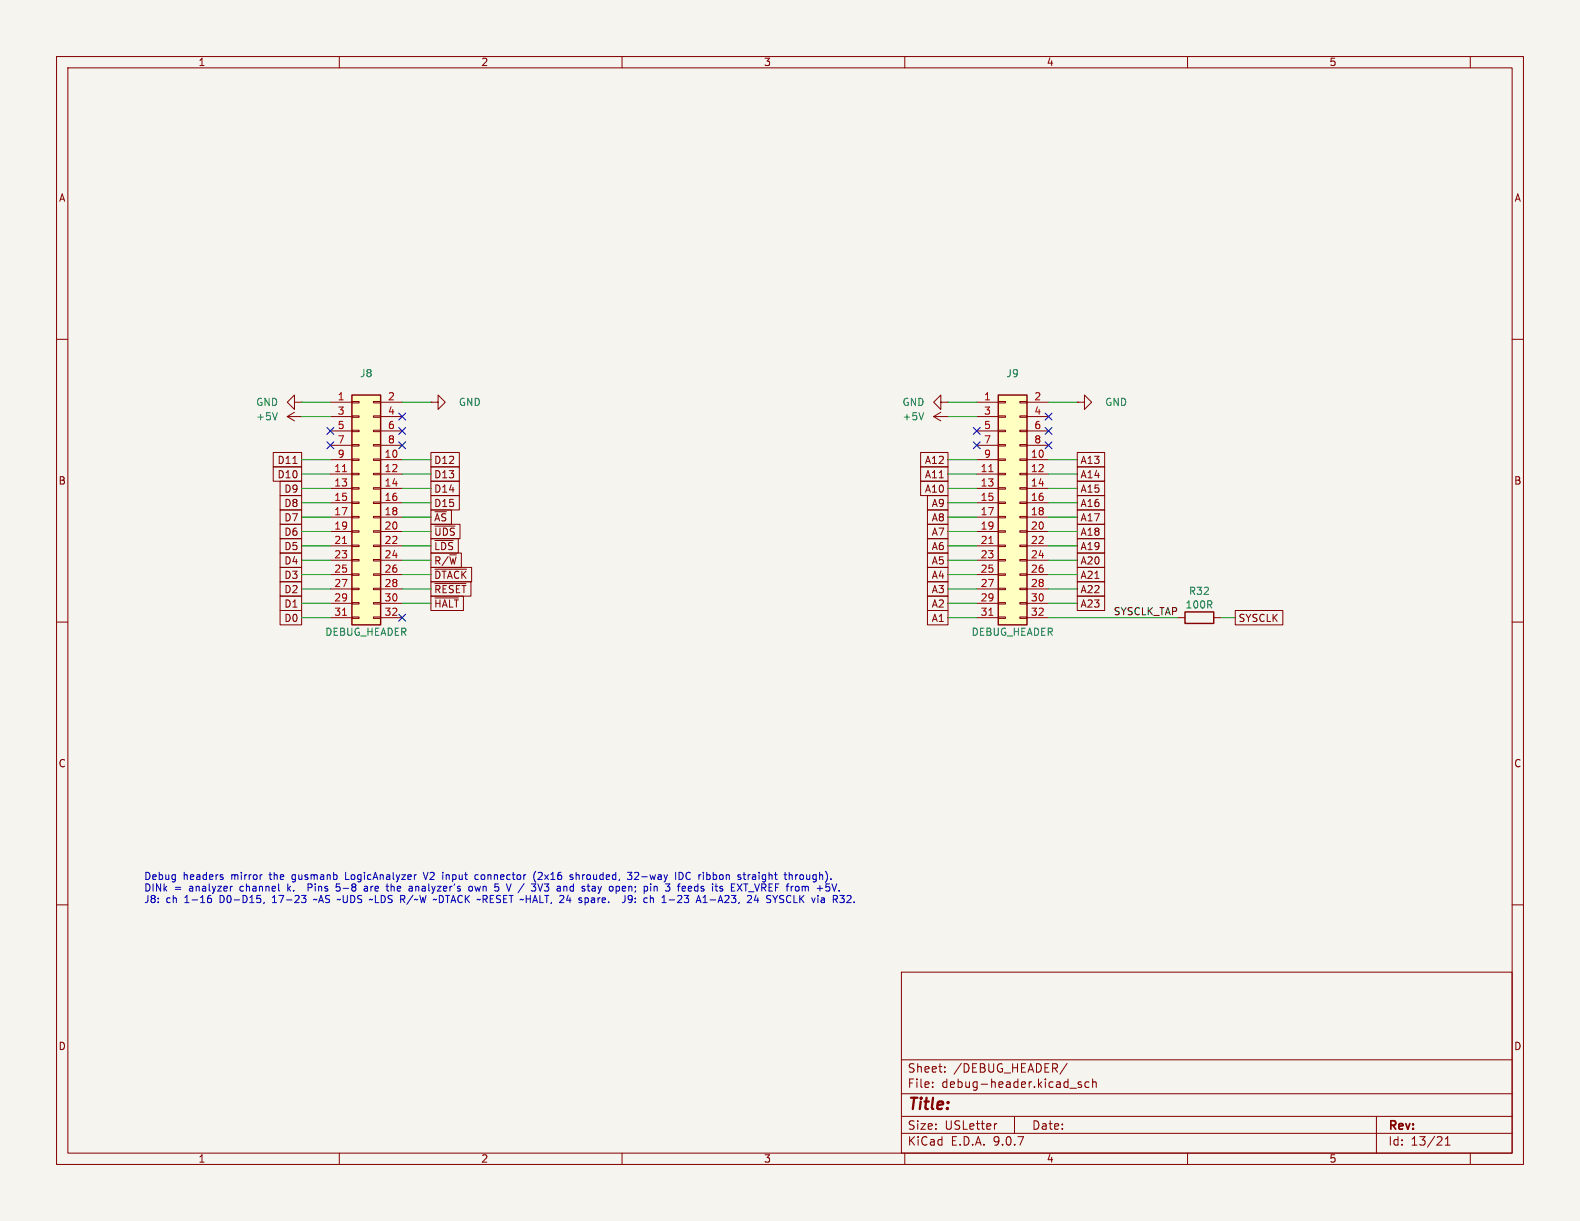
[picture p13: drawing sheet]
(kicad_sch
 (version 20250114)
 (generator "eeschema")
 (generator_version "9.0")
 (paper "USLetter")
 (lib_symbols
  (symbol "Connector_Generic:Conn_02x16_Odd_Even"
   (pin_names
    (offset 1.016) (hide yes)) (exclude_from_sim no) (in_bom yes) (on_board yes)
   (property "Reference" "J" (at 1.27 20.32 0) (effects (font (size 1.27 1.27))))
   (property "Value" "Conn_02x16_Odd_Even" (at 1.27 -22.86 0) (effects (font (size 1.27 1.27))))
   (property "Footprint" "" (at 0 0 0) (effects (font (size 1.27 1.27)) (hide yes)))
   (property "Datasheet" "~" (at 0 0 0) (effects (font (size 1.27 1.27)) (hide yes)))
   (property "Description" "Generic connector, double row, 02x16, odd/even pin numbering scheme (row 1 odd numbers, row 2 even numbers), script generated (kicad-library-utils/schlib/autogen/connector/)" (at 0 0 0) (effects (font (size 1.27 1.27)) (hide yes)))
   (symbol "Conn_02x16_Odd_Even_1_1"
    (rectangle (start -1.27 19.05) (end 3.81 -21.59) (stroke (width 0.254) (type default)) (fill (type background)))
    (rectangle (start -1.27 17.907) (end 0 17.653) (stroke (width 0.1524) (type default)) (fill (type none)))
    (rectangle (start -1.27 15.367) (end 0 15.113) (stroke (width 0.1524) (type default)) (fill (type none)))
    (rectangle (start -1.27 12.827) (end 0 12.573) (stroke (width 0.1524) (type default)) (fill (type none)))
    (rectangle (start -1.27 10.287) (end 0 10.033) (stroke (width 0.1524) (type default)) (fill (type none)))
    (rectangle (start -1.27 7.747) (end 0 7.493) (stroke (width 0.1524) (type default)) (fill (type none)))
    (rectangle (start -1.27 5.207) (end 0 4.953) (stroke (width 0.1524) (type default)) (fill (type none)))
    (rectangle (start -1.27 2.667) (end 0 2.413) (stroke (width 0.1524) (type default)) (fill (type none)))
    (rectangle (start -1.27 0.127) (end 0 -0.127) (stroke (width 0.1524) (type default)) (fill (type none)))
    (rectangle (start -1.27 -2.413) (end 0 -2.667) (stroke (width 0.1524) (type default)) (fill (type none)))
    (rectangle (start -1.27 -4.953) (end 0 -5.207) (stroke (width 0.1524) (type default)) (fill (type none)))
    (rectangle (start -1.27 -7.493) (end 0 -7.747) (stroke (width 0.1524) (type default)) (fill (type none)))
    (rectangle (start -1.27 -10.033) (end 0 -10.287) (stroke (width 0.1524) (type default)) (fill (type none)))
    (rectangle (start -1.27 -12.573) (end 0 -12.827) (stroke (width 0.1524) (type default)) (fill (type none)))
    (rectangle (start -1.27 -15.113) (end 0 -15.367) (stroke (width 0.1524) (type default)) (fill (type none)))
    (rectangle (start -1.27 -17.653) (end 0 -17.907) (stroke (width 0.1524) (type default)) (fill (type none)))
    (rectangle (start -1.27 -20.193) (end 0 -20.447) (stroke (width 0.1524) (type default)) (fill (type none)))
    (rectangle (start 3.81 17.907) (end 2.54 17.653) (stroke (width 0.1524) (type default)) (fill (type none)))
    (rectangle (start 3.81 15.367) (end 2.54 15.113) (stroke (width 0.1524) (type default)) (fill (type none)))
    (rectangle (start 3.81 12.827) (end 2.54 12.573) (stroke (width 0.1524) (type default)) (fill (type none)))
    (rectangle (start 3.81 10.287) (end 2.54 10.033) (stroke (width 0.1524) (type default)) (fill (type none)))
    (rectangle (start 3.81 7.747) (end 2.54 7.493) (stroke (width 0.1524) (type default)) (fill (type none)))
    (rectangle (start 3.81 5.207) (end 2.54 4.953) (stroke (width 0.1524) (type default)) (fill (type none)))
    (rectangle (start 3.81 2.667) (end 2.54 2.413) (stroke (width 0.1524) (type default)) (fill (type none)))
    (rectangle (start 3.81 0.127) (end 2.54 -0.127) (stroke (width 0.1524) (type default)) (fill (type none)))
    (rectangle (start 3.81 -2.413) (end 2.54 -2.667) (stroke (width 0.1524) (type default)) (fill (type none)))
    (rectangle (start 3.81 -4.953) (end 2.54 -5.207) (stroke (width 0.1524) (type default)) (fill (type none)))
    (rectangle (start 3.81 -7.493) (end 2.54 -7.747) (stroke (width 0.1524) (type default)) (fill (type none)))
    (rectangle (start 3.81 -10.033) (end 2.54 -10.287) (stroke (width 0.1524) (type default)) (fill (type none)))
    (rectangle (start 3.81 -12.573) (end 2.54 -12.827) (stroke (width 0.1524) (type default)) (fill (type none)))
    (rectangle (start 3.81 -15.113) (end 2.54 -15.367) (stroke (width 0.1524) (type default)) (fill (type none)))
    (rectangle (start 3.81 -17.653) (end 2.54 -17.907) (stroke (width 0.1524) (type default)) (fill (type none)))
    (rectangle (start 3.81 -20.193) (end 2.54 -20.447) (stroke (width 0.1524) (type default)) (fill (type none)))
    (pin passive line (at -5.08 17.78 0) (length 3.81) (name "Pin_1" (effects (font (size 1.27 1.27)))) (number "1" (effects (font (size 1.27 1.27)))))
    (pin passive line (at -5.08 15.24 0) (length 3.81) (name "Pin_3" (effects (font (size 1.27 1.27)))) (number "3" (effects (font (size 1.27 1.27)))))
    (pin passive line (at -5.08 12.7 0) (length 3.81) (name "Pin_5" (effects (font (size 1.27 1.27)))) (number "5" (effects (font (size 1.27 1.27)))))
    (pin passive line (at -5.08 10.16 0) (length 3.81) (name "Pin_7" (effects (font (size 1.27 1.27)))) (number "7" (effects (font (size 1.27 1.27)))))
    (pin passive line (at -5.08 7.62 0) (length 3.81) (name "Pin_9" (effects (font (size 1.27 1.27)))) (number "9" (effects (font (size 1.27 1.27)))))
    (pin passive line (at -5.08 5.08 0) (length 3.81) (name "Pin_11" (effects (font (size 1.27 1.27)))) (number "11" (effects (font (size 1.27 1.27)))))
    (pin passive line (at -5.08 2.54 0) (length 3.81) (name "Pin_13" (effects (font (size 1.27 1.27)))) (number "13" (effects (font (size 1.27 1.27)))))
    (pin passive line (at -5.08 0 0) (length 3.81) (name "Pin_15" (effects (font (size 1.27 1.27)))) (number "15" (effects (font (size 1.27 1.27)))))
    (pin passive line (at -5.08 -2.54 0) (length 3.81) (name "Pin_17" (effects (font (size 1.27 1.27)))) (number "17" (effects (font (size 1.27 1.27)))))
    (pin passive line (at -5.08 -5.08 0) (length 3.81) (name "Pin_19" (effects (font (size 1.27 1.27)))) (number "19" (effects (font (size 1.27 1.27)))))
    (pin passive line (at -5.08 -7.62 0) (length 3.81) (name "Pin_21" (effects (font (size 1.27 1.27)))) (number "21" (effects (font (size 1.27 1.27)))))
    (pin passive line (at -5.08 -10.16 0) (length 3.81) (name "Pin_23" (effects (font (size 1.27 1.27)))) (number "23" (effects (font (size 1.27 1.27)))))
    (pin passive line (at -5.08 -12.7 0) (length 3.81) (name "Pin_25" (effects (font (size 1.27 1.27)))) (number "25" (effects (font (size 1.27 1.27)))))
    (pin passive line (at -5.08 -15.24 0) (length 3.81) (name "Pin_27" (effects (font (size 1.27 1.27)))) (number "27" (effects (font (size 1.27 1.27)))))
    (pin passive line (at -5.08 -17.78 0) (length 3.81) (name "Pin_29" (effects (font (size 1.27 1.27)))) (number "29" (effects (font (size 1.27 1.27)))))
    (pin passive line (at -5.08 -20.32 0) (length 3.81) (name "Pin_31" (effects (font (size 1.27 1.27)))) (number "31" (effects (font (size 1.27 1.27)))))
    (pin passive line (at 7.62 17.78 180) (length 3.81) (name "Pin_2" (effects (font (size 1.27 1.27)))) (number "2" (effects (font (size 1.27 1.27)))))
    (pin passive line (at 7.62 15.24 180) (length 3.81) (name "Pin_4" (effects (font (size 1.27 1.27)))) (number "4" (effects (font (size 1.27 1.27)))))
    (pin passive line (at 7.62 12.7 180) (length 3.81) (name "Pin_6" (effects (font (size 1.27 1.27)))) (number "6" (effects (font (size 1.27 1.27)))))
    (pin passive line (at 7.62 10.16 180) (length 3.81) (name "Pin_8" (effects (font (size 1.27 1.27)))) (number "8" (effects (font (size 1.27 1.27)))))
    (pin passive line (at 7.62 7.62 180) (length 3.81) (name "Pin_10" (effects (font (size 1.27 1.27)))) (number "10" (effects (font (size 1.27 1.27)))))
    (pin passive line (at 7.62 5.08 180) (length 3.81) (name "Pin_12" (effects (font (size 1.27 1.27)))) (number "12" (effects (font (size 1.27 1.27)))))
    (pin passive line (at 7.62 2.54 180) (length 3.81) (name "Pin_14" (effects (font (size 1.27 1.27)))) (number "14" (effects (font (size 1.27 1.27)))))
    (pin passive line (at 7.62 0 180) (length 3.81) (name "Pin_16" (effects (font (size 1.27 1.27)))) (number "16" (effects (font (size 1.27 1.27)))))
    (pin passive line (at 7.62 -2.54 180) (length 3.81) (name "Pin_18" (effects (font (size 1.27 1.27)))) (number "18" (effects (font (size 1.27 1.27)))))
    (pin passive line (at 7.62 -5.08 180) (length 3.81) (name "Pin_20" (effects (font (size 1.27 1.27)))) (number "20" (effects (font (size 1.27 1.27)))))
    (pin passive line (at 7.62 -7.62 180) (length 3.81) (name "Pin_22" (effects (font (size 1.27 1.27)))) (number "22" (effects (font (size 1.27 1.27)))))
    (pin passive line (at 7.62 -10.16 180) (length 3.81) (name "Pin_24" (effects (font (size 1.27 1.27)))) (number "24" (effects (font (size 1.27 1.27)))))
    (pin passive line (at 7.62 -12.7 180) (length 3.81) (name "Pin_26" (effects (font (size 1.27 1.27)))) (number "26" (effects (font (size 1.27 1.27)))))
    (pin passive line (at 7.62 -15.24 180) (length 3.81) (name "Pin_28" (effects (font (size 1.27 1.27)))) (number "28" (effects (font (size 1.27 1.27)))))
    (pin passive line (at 7.62 -17.78 180) (length 3.81) (name "Pin_30" (effects (font (size 1.27 1.27)))) (number "30" (effects (font (size 1.27 1.27)))))
    (pin passive line (at 7.62 -20.32 180) (length 3.81) (name "Pin_32" (effects (font (size 1.27 1.27)))) (number "32" (effects (font (size 1.27 1.27))))))
   (embedded_fonts no))
  (symbol "Device:R"
   (pin_numbers (hide yes))
   (pin_names
    (offset 0)) (exclude_from_sim no) (in_bom yes) (on_board yes)
   (property "Reference" "R" (at 2.032 0 90) (effects (font (size 1.27 1.27))))
   (property "Value" "R" (at 0 0 90) (effects (font (size 1.27 1.27))))
   (property "Footprint" "" (at -1.778 0 90) (effects (font (size 1.27 1.27)) (hide yes)))
   (property "Datasheet" "~" (at 0 0 0) (effects (font (size 1.27 1.27)) (hide yes)))
   (property "Description" "Resistor" (at 0 0 0) (effects (font (size 1.27 1.27)) (hide yes)))
   (symbol "R_0_1"
    (rectangle (start -1.016 -2.54) (end 1.016 2.54) (stroke (width 0.254) (type default)) (fill (type none))))
   (symbol "R_1_1"
    (pin passive line (at 0 3.81 270) (length 1.27) (name "~" (effects (font (size 1.27 1.27)))) (number "1" (effects (font (size 1.27 1.27)))))
    (pin passive line (at 0 -3.81 90) (length 1.27) (name "~" (effects (font (size 1.27 1.27)))) (number "2" (effects (font (size 1.27 1.27))))))
   (embedded_fonts no))
  (symbol "power:+5V"
   (power)
   (pin_numbers (hide yes))
   (pin_names
    (offset 0) (hide yes)) (exclude_from_sim no) (in_bom yes) (on_board yes)
   (property "Reference" "#PWR" (at 0 -3.81 0) (effects (font (size 1.27 1.27)) (hide yes)))
   (property "Value" "+5V" (at 0 3.556 0) (effects (font (size 1.27 1.27))))
   (property "Footprint" "" (at 0 0 0) (effects (font (size 1.27 1.27)) (hide yes)))
   (property "Datasheet" "" (at 0 0 0) (effects (font (size 1.27 1.27)) (hide yes)))
   (property "Description" "Power symbol creates a global label with name \"+5V\"" (at 0 0 0) (effects (font (size 1.27 1.27)) (hide yes)))
   (symbol "+5V_0_1"
    (polyline (pts (xy -0.762 1.27) (xy 0 2.54)) (stroke (width 0) (type default)) (fill (type none)))
    (polyline (pts (xy 0 2.54) (xy 0.762 1.27)) (stroke (width 0) (type default)) (fill (type none)))
    (polyline (pts (xy 0 0) (xy 0 2.54)) (stroke (width 0) (type default)) (fill (type none))))
   (symbol "+5V_1_1"
    (pin power_in line (at 0 0 90) (length 0) (name "~" (effects (font (size 1.27 1.27)))) (number "1" (effects (font (size 1.27 1.27))))))
   (embedded_fonts no))
  (symbol "power:GND"
   (power)
   (pin_numbers (hide yes))
   (pin_names
    (offset 0) (hide yes)) (exclude_from_sim no) (in_bom yes) (on_board yes)
   (property "Reference" "#PWR" (at 0 -6.35 0) (effects (font (size 1.27 1.27)) (hide yes)))
   (property "Value" "GND" (at 0 -3.81 0) (effects (font (size 1.27 1.27))))
   (property "Footprint" "" (at 0 0 0) (effects (font (size 1.27 1.27)) (hide yes)))
   (property "Datasheet" "" (at 0 0 0) (effects (font (size 1.27 1.27)) (hide yes)))
   (property "Description" "Power symbol creates a global label with name \"GND\" , ground" (at 0 0 0) (effects (font (size 1.27 1.27)) (hide yes)))
   (symbol "GND_0_1"
    (polyline (pts (xy 0 0) (xy 0 -1.27) (xy 1.27 -1.27) (xy 0 -2.54) (xy -1.27 -1.27) (xy 0 -1.27)) (stroke (width 0) (type default)) (fill (type none))))
   (symbol "GND_1_1"
    (pin power_in line (at 0 0 270) (length 0) (name "~" (effects (font (size 1.27 1.27)))) (number "1" (effects (font (size 1.27 1.27))))))
   (embedded_fonts no)))
 (text "Debug headers mirror the gusmanb LogicAnalyzer V2 input connector (2x16 shrouded, 32-way IDC ribbon straight through).\nDINk = analyzer channel k.  Pins 5-8 are the analyzer's own 5 V / 3V3 and stay open; pin 3 feeds its EXT_VREF from +5V.\nJ8: ch 1-16 D0-D15, 17-23 ~AS ~UDS ~LDS R/~W ~DTACK ~RESET ~HALT, 24 spare.  J9: ch 1-23 A1-A23, 24 SYSCLK via R32."
  (exclude_from_sim no)
  (at 25.4 160.02 0)
  (effects (font (size 1.27 1.27)) (justify left bottom)))
 (no_connect
  (at 71.12 78.74))
 (no_connect
  (at 185.42 73.66))
 (no_connect
  (at 185.42 76.2))
 (no_connect
  (at 172.72 76.2))
 (no_connect
  (at 58.42 78.74))
 (no_connect
  (at 71.12 109.22))
 (no_connect
  (at 185.42 78.74))
 (no_connect
  (at 71.12 76.2))
 (no_connect
  (at 71.12 73.66))
 (no_connect
  (at 172.72 78.74))
 (no_connect
  (at 58.42 76.2))
 (wire
  (pts (xy 185.42 81.28) (xy 190.5 81.28))
  (stroke (width 0) (type default)))
 (wire
  (pts (xy 185.42 93.98) (xy 190.5 93.98))
  (stroke (width 0) (type default)))
 (wire
  (pts (xy 172.72 93.98) (xy 167.64 93.98))
  (stroke (width 0) (type default)))
 (wire
  (pts (xy 71.12 101.6) (xy 76.2 101.6))
  (stroke (width 0) (type default)))
 (wire
  (pts (xy 185.42 104.14) (xy 190.5 104.14))
  (stroke (width 0) (type default)))
 (wire
  (pts (xy 58.42 99.06) (xy 53.34 99.06))
  (stroke (width 0) (type default)))
 (wire
  (pts (xy 58.42 106.68) (xy 53.34 106.68))
  (stroke (width 0) (type default)))
 (wire
  (pts (xy 185.42 96.52) (xy 190.5 96.52))
  (stroke (width 0) (type default)))
 (wire
  (pts (xy 172.72 88.9) (xy 167.64 88.9))
  (stroke (width 0) (type default)))
 (wire
  (pts (xy 71.12 93.98) (xy 76.2 93.98))
  (stroke (width 0) (type default)))
 (wire
  (pts (xy 185.42 101.6) (xy 190.5 101.6))
  (stroke (width 0) (type default)))
 (wire
  (pts (xy 172.72 99.06) (xy 167.64 99.06))
  (stroke (width 0) (type default)))
 (wire
  (pts (xy 71.12 99.06) (xy 76.2 99.06))
  (stroke (width 0) (type default)))
 (wire
  (pts (xy 71.12 83.82) (xy 76.2 83.82))
  (stroke (width 0) (type default)))
 (wire
  (pts (xy 185.42 83.82) (xy 190.5 83.82))
  (stroke (width 0) (type default)))
 (wire
  (pts (xy 71.12 71.12) (xy 76.2 71.12))
  (stroke (width 0) (type default)))
 (wire
  (pts (xy 172.72 109.22) (xy 167.64 109.22))
  (stroke (width 0) (type default)))
 (wire
  (pts (xy 58.42 101.6) (xy 53.34 101.6))
  (stroke (width 0) (type default)))
 (wire
  (pts (xy 71.12 91.44) (xy 76.2 91.44))
  (stroke (width 0) (type default)))
 (wire
  (pts (xy 172.72 81.28) (xy 167.64 81.28))
  (stroke (width 0) (type default)))
 (wire
  (pts (xy 71.12 88.9) (xy 76.2 88.9))
  (stroke (width 0) (type default)))
 (wire
  (pts (xy 185.42 88.9) (xy 190.5 88.9))
  (stroke (width 0) (type default)))
 (wire
  (pts (xy 58.42 93.98) (xy 53.34 93.98))
  (stroke (width 0) (type default)))
 (wire
  (pts (xy 172.72 86.36) (xy 167.64 86.36))
  (stroke (width 0) (type default)))
 (wire
  (pts (xy 58.42 83.82) (xy 53.34 83.82))
  (stroke (width 0) (type default)))
 (wire
  (pts (xy 185.42 109.22) (xy 208.28 109.22))
  (stroke (width 0) (type default)))
 (wire
  (pts (xy 172.72 101.6) (xy 167.64 101.6))
  (stroke (width 0) (type default)))
 (wire
  (pts (xy 172.72 104.14) (xy 167.64 104.14))
  (stroke (width 0) (type default)))
 (wire
  (pts (xy 71.12 104.14) (xy 76.2 104.14))
  (stroke (width 0) (type default)))
 (wire
  (pts (xy 58.42 71.12) (xy 53.34 71.12))
  (stroke (width 0) (type default)))
 (wire
  (pts (xy 71.12 106.68) (xy 76.2 106.68))
  (stroke (width 0) (type default)))
 (wire
  (pts (xy 58.42 86.36) (xy 53.34 86.36))
  (stroke (width 0) (type default)))
 (wire
  (pts (xy 167.64 73.66) (xy 172.72 73.66))
  (stroke (width 0) (type default)))
 (wire
  (pts (xy 185.42 91.44) (xy 190.5 91.44))
  (stroke (width 0) (type default)))
 (wire
  (pts (xy 58.42 81.28) (xy 53.34 81.28))
  (stroke (width 0) (type default)))
 (wire
  (pts (xy 172.72 106.68) (xy 167.64 106.68))
  (stroke (width 0) (type default)))
 (wire
  (pts (xy 58.42 109.22) (xy 53.34 109.22))
  (stroke (width 0) (type default)))
 (wire
  (pts (xy 71.12 96.52) (xy 76.2 96.52))
  (stroke (width 0) (type default)))
 (wire
  (pts (xy 172.72 91.44) (xy 167.64 91.44))
  (stroke (width 0) (type default)))
 (wire
  (pts (xy 185.42 86.36) (xy 190.5 86.36))
  (stroke (width 0) (type default)))
 (wire
  (pts (xy 71.12 81.28) (xy 76.2 81.28))
  (stroke (width 0) (type default)))
 (wire
  (pts (xy 71.12 86.36) (xy 76.2 86.36))
  (stroke (width 0) (type default)))
 (wire
  (pts (xy 172.72 71.12) (xy 167.64 71.12))
  (stroke (width 0) (type default)))
 (wire
  (pts (xy 58.42 104.14) (xy 53.34 104.14))
  (stroke (width 0) (type default)))
 (wire
  (pts (xy 58.42 88.9) (xy 53.34 88.9))
  (stroke (width 0) (type default)))
 (wire
  (pts (xy 58.42 96.52) (xy 53.34 96.52))
  (stroke (width 0) (type default)))
 (wire
  (pts (xy 172.72 96.52) (xy 167.64 96.52))
  (stroke (width 0) (type default)))
 (wire
  (pts (xy 215.9 109.22) (xy 218.44 109.22))
  (stroke (width 0) (type default)))
 (wire
  (pts (xy 185.42 106.68) (xy 190.5 106.68))
  (stroke (width 0) (type default)))
 (wire
  (pts (xy 53.34 73.66) (xy 58.42 73.66))
  (stroke (width 0) (type default)))
 (wire
  (pts (xy 172.72 83.82) (xy 167.64 83.82))
  (stroke (width 0) (type default)))
 (wire
  (pts (xy 58.42 91.44) (xy 53.34 91.44))
  (stroke (width 0) (type default)))
 (wire
  (pts (xy 185.42 99.06) (xy 190.5 99.06))
  (stroke (width 0) (type default)))
 (wire
  (pts (xy 185.42 71.12) (xy 190.5 71.12))
  (stroke (width 0) (type default)))
 (label "SYSCLK_TAP"
  (at 196.85 109.22 0)
  (effects (font (size 1.27 1.27)) (justify left bottom)))
 (global_label "D12"
  (shape passive)
  (at 76.2 81.28 0)
  (fields_autoplaced yes)
  (effects (font (size 1.27 1.27)) (justify left))
  (property "Intersheetrefs" "${INTERSHEET_REFS}" (at 83.578 81.28 0) (effects (font (size 1.27 1.27)) (justify left) (hide yes))))
 (global_label "D13"
  (shape passive)
  (at 76.2 83.82 0)
  (fields_autoplaced yes)
  (effects (font (size 1.27 1.27)) (justify left))
  (property "Intersheetrefs" "${INTERSHEET_REFS}" (at 83.578 83.82 0) (effects (font (size 1.27 1.27)) (justify left) (hide yes))))
 (global_label "A3"
  (shape passive)
  (at 167.64 104.14 180)
  (fields_autoplaced yes)
  (effects (font (size 1.27 1.27)) (justify right))
  (property "Intersheetrefs" "${INTERSHEET_REFS}" (at 162.358 104.14 0) (effects (font (size 1.27 1.27)) (justify right) (hide yes))))
 (global_label "A16"
  (shape passive)
  (at 190.5 88.9 0)
  (fields_autoplaced yes)
  (effects (font (size 1.27 1.27)) (justify left))
  (property "Intersheetrefs" "${INTERSHEET_REFS}" (at 197.878 88.9 0) (effects (font (size 1.27 1.27)) (justify left) (hide yes))))
 (global_label "~{HALT}"
  (shape passive)
  (at 76.2 106.68 0)
  (fields_autoplaced yes)
  (effects (font (size 1.27 1.27)) (justify left))
  (property "Intersheetrefs" "${INTERSHEET_REFS}" (at 86.802 106.68 0) (effects (font (size 1.27 1.27)) (justify left) (hide yes))))
 (global_label "A15"
  (shape passive)
  (at 190.5 86.36 0)
  (fields_autoplaced yes)
  (effects (font (size 1.27 1.27)) (justify left))
  (property "Intersheetrefs" "${INTERSHEET_REFS}" (at 197.878 86.36 0) (effects (font (size 1.27 1.27)) (justify left) (hide yes))))
 (global_label "A17"
  (shape passive)
  (at 190.5 91.44 0)
  (fields_autoplaced yes)
  (effects (font (size 1.27 1.27)) (justify left))
  (property "Intersheetrefs" "${INTERSHEET_REFS}" (at 197.878 91.44 0) (effects (font (size 1.27 1.27)) (justify left) (hide yes))))
 (global_label "A18"
  (shape passive)
  (at 190.5 93.98 0)
  (fields_autoplaced yes)
  (effects (font (size 1.27 1.27)) (justify left))
  (property "Intersheetrefs" "${INTERSHEET_REFS}" (at 197.878 93.98 0) (effects (font (size 1.27 1.27)) (justify left) (hide yes))))
 (global_label "D3"
  (shape passive)
  (at 53.34 101.6 180)
  (fields_autoplaced yes)
  (effects (font (size 1.27 1.27)) (justify right))
  (property "Intersheetrefs" "${INTERSHEET_REFS}" (at 48.058 101.6 0) (effects (font (size 1.27 1.27)) (justify right) (hide yes))))
 (global_label "D10"
  (shape passive)
  (at 53.34 83.82 180)
  (fields_autoplaced yes)
  (effects (font (size 1.27 1.27)) (justify right))
  (property "Intersheetrefs" "${INTERSHEET_REFS}" (at 47.252 83.82 0) (effects (font (size 1.27 1.27)) (justify right) (hide yes))))
 (global_label "A23"
  (shape passive)
  (at 190.5 106.68 0)
  (fields_autoplaced yes)
  (effects (font (size 1.27 1.27)) (justify left))
  (property "Intersheetrefs" "${INTERSHEET_REFS}" (at 197.878 106.68 0) (effects (font (size 1.27 1.27)) (justify left) (hide yes))))
 (global_label "D8"
  (shape passive)
  (at 53.34 88.9 180)
  (fields_autoplaced yes)
  (effects (font (size 1.27 1.27)) (justify right))
  (property "Intersheetrefs" "${INTERSHEET_REFS}" (at 48.058 88.9 0) (effects (font (size 1.27 1.27)) (justify right) (hide yes))))
 (global_label "D11"
  (shape passive)
  (at 53.34 81.28 180)
  (fields_autoplaced yes)
  (effects (font (size 1.27 1.27)) (justify right))
  (property "Intersheetrefs" "${INTERSHEET_REFS}" (at 47.252 81.28 0) (effects (font (size 1.27 1.27)) (justify right) (hide yes))))
 (global_label "A10"
  (shape passive)
  (at 167.64 86.36 180)
  (fields_autoplaced yes)
  (effects (font (size 1.27 1.27)) (justify right))
  (property "Intersheetrefs" "${INTERSHEET_REFS}" (at 161.552 86.36 0) (effects (font (size 1.27 1.27)) (justify right) (hide yes))))
 (global_label "A8"
  (shape passive)
  (at 167.64 91.44 180)
  (fields_autoplaced yes)
  (effects (font (size 1.27 1.27)) (justify right))
  (property "Intersheetrefs" "${INTERSHEET_REFS}" (at 162.358 91.44 0) (effects (font (size 1.27 1.27)) (justify right) (hide yes))))
 (global_label "~{UDS}"
  (shape passive)
  (at 76.2 93.98 0)
  (fields_autoplaced yes)
  (effects (font (size 1.27 1.27)) (justify left))
  (property "Intersheetrefs" "${INTERSHEET_REFS}" (at 85.996 93.98 0) (effects (font (size 1.27 1.27)) (justify left) (hide yes))))
 (global_label "~{LDS}"
  (shape passive)
  (at 76.2 96.52 0)
  (fields_autoplaced yes)
  (effects (font (size 1.27 1.27)) (justify left))
  (property "Intersheetrefs" "${INTERSHEET_REFS}" (at 85.996 96.52 0) (effects (font (size 1.27 1.27)) (justify left) (hide yes))))
 (global_label "D0"
  (shape passive)
  (at 53.34 109.22 180)
  (fields_autoplaced yes)
  (effects (font (size 1.27 1.27)) (justify right))
  (property "Intersheetrefs" "${INTERSHEET_REFS}" (at 48.058 109.22 0) (effects (font (size 1.27 1.27)) (justify right) (hide yes))))
 (global_label "A1"
  (shape passive)
  (at 167.64 109.22 180)
  (fields_autoplaced yes)
  (effects (font (size 1.27 1.27)) (justify right))
  (property "Intersheetrefs" "${INTERSHEET_REFS}" (at 162.358 109.22 0) (effects (font (size 1.27 1.27)) (justify right) (hide yes))))
 (global_label "A4"
  (shape passive)
  (at 167.64 101.6 180)
  (fields_autoplaced yes)
  (effects (font (size 1.27 1.27)) (justify right))
  (property "Intersheetrefs" "${INTERSHEET_REFS}" (at 162.358 101.6 0) (effects (font (size 1.27 1.27)) (justify right) (hide yes))))
 (global_label "~{DTACK}"
  (shape passive)
  (at 76.2 101.6 0)
  (fields_autoplaced yes)
  (effects (font (size 1.27 1.27)) (justify left))
  (property "Intersheetrefs" "${INTERSHEET_REFS}" (at 87.608 101.6 0) (effects (font (size 1.27 1.27)) (justify left) (hide yes))))
 (global_label "~{RESET}"
  (shape passive)
  (at 76.2 104.14 0)
  (fields_autoplaced yes)
  (effects (font (size 1.27 1.27)) (justify left))
  (property "Intersheetrefs" "${INTERSHEET_REFS}" (at 87.608 104.14 0) (effects (font (size 1.27 1.27)) (justify left) (hide yes))))
 (global_label "A20"
  (shape passive)
  (at 190.5 99.06 0)
  (fields_autoplaced yes)
  (effects (font (size 1.27 1.27)) (justify left))
  (property "Intersheetrefs" "${INTERSHEET_REFS}" (at 197.878 99.06 0) (effects (font (size 1.27 1.27)) (justify left) (hide yes))))
 (global_label "D9"
  (shape passive)
  (at 53.34 86.36 180)
  (fields_autoplaced yes)
  (effects (font (size 1.27 1.27)) (justify right))
  (property "Intersheetrefs" "${INTERSHEET_REFS}" (at 48.058 86.36 0) (effects (font (size 1.27 1.27)) (justify right) (hide yes))))
 (global_label "A22"
  (shape passive)
  (at 190.5 104.14 0)
  (fields_autoplaced yes)
  (effects (font (size 1.27 1.27)) (justify left))
  (property "Intersheetrefs" "${INTERSHEET_REFS}" (at 197.878 104.14 0) (effects (font (size 1.27 1.27)) (justify left) (hide yes))))
 (global_label "A5"
  (shape passive)
  (at 167.64 99.06 180)
  (fields_autoplaced yes)
  (effects (font (size 1.27 1.27)) (justify right))
  (property "Intersheetrefs" "${INTERSHEET_REFS}" (at 162.358 99.06 0) (effects (font (size 1.27 1.27)) (justify right) (hide yes))))
 (global_label "R{slash}~{W}"
  (shape passive)
  (at 76.2 99.06 0)
  (fields_autoplaced yes)
  (effects (font (size 1.27 1.27)) (justify left))
  (property "Intersheetrefs" "${INTERSHEET_REFS}" (at 90.832 99.06 0) (effects (font (size 1.27 1.27)) (justify left) (hide yes))))
 (global_label "D6"
  (shape passive)
  (at 53.34 93.98 180)
  (fields_autoplaced yes)
  (effects (font (size 1.27 1.27)) (justify right))
  (property "Intersheetrefs" "${INTERSHEET_REFS}" (at 48.058 93.98 0) (effects (font (size 1.27 1.27)) (justify right) (hide yes))))
 (global_label "SYSCLK"
  (shape passive)
  (at 218.44 109.22 0)
  (fields_autoplaced yes)
  (effects (font (size 1.27 1.27)) (justify left))
  (property "Intersheetrefs" "${INTERSHEET_REFS}" (at 228.236 109.22 0) (effects (font (size 1.27 1.27)) (justify left) (hide yes))))
 (global_label "A9"
  (shape passive)
  (at 167.64 88.9 180)
  (fields_autoplaced yes)
  (effects (font (size 1.27 1.27)) (justify right))
  (property "Intersheetrefs" "${INTERSHEET_REFS}" (at 162.358 88.9 0) (effects (font (size 1.27 1.27)) (justify right) (hide yes))))
 (global_label "A12"
  (shape passive)
  (at 167.64 81.28 180)
  (fields_autoplaced yes)
  (effects (font (size 1.27 1.27)) (justify right))
  (property "Intersheetrefs" "${INTERSHEET_REFS}" (at 161.552 81.28 0) (effects (font (size 1.27 1.27)) (justify right) (hide yes))))
 (global_label "A11"
  (shape passive)
  (at 167.64 83.82 180)
  (fields_autoplaced yes)
  (effects (font (size 1.27 1.27)) (justify right))
  (property "Intersheetrefs" "${INTERSHEET_REFS}" (at 161.552 83.82 0) (effects (font (size 1.27 1.27)) (justify right) (hide yes))))
 (global_label "A13"
  (shape passive)
  (at 190.5 81.28 0)
  (fields_autoplaced yes)
  (effects (font (size 1.27 1.27)) (justify left))
  (property "Intersheetrefs" "${INTERSHEET_REFS}" (at 197.878 81.28 0) (effects (font (size 1.27 1.27)) (justify left) (hide yes))))
 (global_label "D2"
  (shape passive)
  (at 53.34 104.14 180)
  (fields_autoplaced yes)
  (effects (font (size 1.27 1.27)) (justify right))
  (property "Intersheetrefs" "${INTERSHEET_REFS}" (at 48.058 104.14 0) (effects (font (size 1.27 1.27)) (justify right) (hide yes))))
 (global_label "D7"
  (shape passive)
  (at 53.34 91.44 180)
  (fields_autoplaced yes)
  (effects (font (size 1.27 1.27)) (justify right))
  (property "Intersheetrefs" "${INTERSHEET_REFS}" (at 48.058 91.44 0) (effects (font (size 1.27 1.27)) (justify right) (hide yes))))
 (global_label "D14"
  (shape passive)
  (at 76.2 86.36 0)
  (fields_autoplaced yes)
  (effects (font (size 1.27 1.27)) (justify left))
  (property "Intersheetrefs" "${INTERSHEET_REFS}" (at 83.578 86.36 0) (effects (font (size 1.27 1.27)) (justify left) (hide yes))))
 (global_label "D15"
  (shape passive)
  (at 76.2 88.9 0)
  (fields_autoplaced yes)
  (effects (font (size 1.27 1.27)) (justify left))
  (property "Intersheetrefs" "${INTERSHEET_REFS}" (at 83.578 88.9 0) (effects (font (size 1.27 1.27)) (justify left) (hide yes))))
 (global_label "A7"
  (shape passive)
  (at 167.64 93.98 180)
  (fields_autoplaced yes)
  (effects (font (size 1.27 1.27)) (justify right))
  (property "Intersheetrefs" "${INTERSHEET_REFS}" (at 162.358 93.98 0) (effects (font (size 1.27 1.27)) (justify right) (hide yes))))
 (global_label "A6"
  (shape passive)
  (at 167.64 96.52 180)
  (fields_autoplaced yes)
  (effects (font (size 1.27 1.27)) (justify right))
  (property "Intersheetrefs" "${INTERSHEET_REFS}" (at 162.358 96.52 0) (effects (font (size 1.27 1.27)) (justify right) (hide yes))))
 (global_label "A14"
  (shape passive)
  (at 190.5 83.82 0)
  (fields_autoplaced yes)
  (effects (font (size 1.27 1.27)) (justify left))
  (property "Intersheetrefs" "${INTERSHEET_REFS}" (at 197.878 83.82 0) (effects (font (size 1.27 1.27)) (justify left) (hide yes))))
 (global_label "D4"
  (shape passive)
  (at 53.34 99.06 180)
  (fields_autoplaced yes)
  (effects (font (size 1.27 1.27)) (justify right))
  (property "Intersheetrefs" "${INTERSHEET_REFS}" (at 48.058 99.06 0) (effects (font (size 1.27 1.27)) (justify right) (hide yes))))
 (global_label "~{AS}"
  (shape passive)
  (at 76.2 91.44 0)
  (fields_autoplaced yes)
  (effects (font (size 1.27 1.27)) (justify left))
  (property "Intersheetrefs" "${INTERSHEET_REFS}" (at 85.19 91.44 0) (effects (font (size 1.27 1.27)) (justify left) (hide yes))))
 (global_label "D5"
  (shape passive)
  (at 53.34 96.52 180)
  (fields_autoplaced yes)
  (effects (font (size 1.27 1.27)) (justify right))
  (property "Intersheetrefs" "${INTERSHEET_REFS}" (at 48.058 96.52 0) (effects (font (size 1.27 1.27)) (justify right) (hide yes))))
 (global_label "D1"
  (shape passive)
  (at 53.34 106.68 180)
  (fields_autoplaced yes)
  (effects (font (size 1.27 1.27)) (justify right))
  (property "Intersheetrefs" "${INTERSHEET_REFS}" (at 48.058 106.68 0) (effects (font (size 1.27 1.27)) (justify right) (hide yes))))
 (global_label "A21"
  (shape passive)
  (at 190.5 101.6 0)
  (fields_autoplaced yes)
  (effects (font (size 1.27 1.27)) (justify left))
  (property "Intersheetrefs" "${INTERSHEET_REFS}" (at 197.878 101.6 0) (effects (font (size 1.27 1.27)) (justify left) (hide yes))))
 (global_label "A19"
  (shape passive)
  (at 190.5 96.52 0)
  (fields_autoplaced yes)
  (effects (font (size 1.27 1.27)) (justify left))
  (property "Intersheetrefs" "${INTERSHEET_REFS}" (at 197.878 96.52 0) (effects (font (size 1.27 1.27)) (justify left) (hide yes))))
 (global_label "A2"
  (shape passive)
  (at 167.64 106.68 180)
  (fields_autoplaced yes)
  (effects (font (size 1.27 1.27)) (justify right))
  (property "Intersheetrefs" "${INTERSHEET_REFS}" (at 162.358 106.68 0) (effects (font (size 1.27 1.27)) (justify right) (hide yes))))
 (symbol
  (lib_id "power:+5V")
  (at 167.64 73.66 90)
  (unit 1)
  (exclude_from_sim no)
  (in_bom yes)
  (on_board yes)
  (dnp no)
  (property "Reference" "#PWR0194" (at 167.64 77.47 0) (effects (font (size 1.27 1.27)) (hide yes)))
  (property "Value" "+5V" (at 163.576 73.66 90) (effects (font (size 1.27 1.27)) (justify left)))
  (property "Footprint" "" (at 167.64 73.66 0) (effects (font (size 1.27 1.27)) (hide yes)))
  (property "Datasheet" "" (at 167.64 73.66 0) (effects (font (size 1.27 1.27)) (hide yes)))
  (property "Description" "Power symbol creates a global label with name \"+5V\"" (at 167.64 73.66 0) (effects (font (size 1.27 1.27)) (hide yes)))
  (pin "1"))
 (symbol
  (lib_id "power:GND")
  (at 53.34 71.12 270)
  (unit 1)
  (exclude_from_sim no)
  (in_bom yes)
  (on_board yes)
  (dnp no)
  (property "Reference" "#PWR0190" (at 53.34 77.47 0) (effects (font (size 1.27 1.27)) (hide yes)))
  (property "Value" "GND" (at 49.276 71.12 90) (effects (font (size 1.27 1.27)) (justify right)))
  (property "Footprint" "" (at 53.34 71.12 0) (effects (font (size 1.27 1.27)) (hide yes)))
  (property "Datasheet" "" (at 53.34 71.12 0) (effects (font (size 1.27 1.27)) (hide yes)))
  (property "Description" "Power symbol creates a global label with name \"GND\" , ground" (at 53.34 71.12 0) (effects (font (size 1.27 1.27)) (hide yes)))
  (pin "1"))
 (symbol
  (lib_id "power:GND")
  (at 76.2 71.12 90)
  (unit 1)
  (exclude_from_sim no)
  (in_bom yes)
  (on_board yes)
  (dnp no)
  (property "Reference" "#PWR0192" (at 76.2 77.47 0) (effects (font (size 1.27 1.27)) (hide yes)))
  (property "Value" "GND" (at 81.026 71.12 90) (effects (font (size 1.27 1.27)) (justify right)))
  (property "Footprint" "" (at 76.2 71.12 0) (effects (font (size 1.27 1.27)) (hide yes)))
  (property "Datasheet" "" (at 76.2 71.12 0) (effects (font (size 1.27 1.27)) (hide yes)))
  (property "Description" "Power symbol creates a global label with name \"GND\" , ground" (at 76.2 71.12 0) (effects (font (size 1.27 1.27)) (hide yes)))
  (pin "1"))
 (symbol
  (lib_id "power:GND")
  (at 167.64 71.12 270)
  (unit 1)
  (exclude_from_sim no)
  (in_bom yes)
  (on_board yes)
  (dnp no)
  (property "Reference" "#PWR0193" (at 167.64 77.47 0) (effects (font (size 1.27 1.27)) (hide yes)))
  (property "Value" "GND" (at 163.576 71.12 90) (effects (font (size 1.27 1.27)) (justify right)))
  (property "Footprint" "" (at 167.64 71.12 0) (effects (font (size 1.27 1.27)) (hide yes)))
  (property "Datasheet" "" (at 167.64 71.12 0) (effects (font (size 1.27 1.27)) (hide yes)))
  (property "Description" "Power symbol creates a global label with name \"GND\" , ground" (at 167.64 71.12 0) (effects (font (size 1.27 1.27)) (hide yes)))
  (pin "1"))
 (symbol
  (lib_id "Connector_Generic:Conn_02x16_Odd_Even")
  (at 63.5 88.9 0)
  (unit 1)
  (exclude_from_sim no)
  (in_bom yes)
  (on_board yes)
  (dnp no)
  (fields_autoplaced yes)
  (property "Reference" "J8" (at 64.77 66.04 0) (effects (font (size 1.27 1.27))))
  (property "Value" "DEBUG_HEADER" (at 64.77 111.76 0) (effects (font (size 1.27 1.27))))
  (property "Footprint" "board:IDC-Header_2x16_P2.54mm_Vertical" (at 63.5 88.9 0) (effects (font (size 1.27 1.27)) (hide yes)))
  (property "Datasheet" "https://github.com/gusmanb/logicanalyzer/wiki/02---LogicAnalyzer-Hardware" (at 63.5 88.9 0) (effects (font (size 1.27 1.27)) (hide yes)))
  (property "Description" "Logic analyzer debug header, gusmanb LogicAnalyzer V2 J2 pinout, 2x16 IDC box header" (at 63.5 88.9 0) (effects (font (size 1.27 1.27)) (hide yes)))
  (pin "1")
  (pin "3")
  (pin "5")
  (pin "7")
  (pin "9")
  (pin "11")
  (pin "13")
  (pin "15")
  (pin "17")
  (pin "19")
  (pin "21")
  (pin "23")
  (pin "25")
  (pin "27")
  (pin "29")
  (pin "31")
  (pin "2")
  (pin "4")
  (pin "6")
  (pin "8")
  (pin "10")
  (pin "12")
  (pin "14")
  (pin "16")
  (pin "18")
  (pin "20")
  (pin "22")
  (pin "24")
  (pin "26")
  (pin "28")
  (pin "30")
  (pin "32"))
 (symbol
  (lib_id "Device:R")
  (at 212.09 109.22 90)
  (unit 1)
  (exclude_from_sim no)
  (in_bom yes)
  (on_board yes)
  (dnp no)
  (fields_autoplaced yes)
  (property "Reference" "R32" (at 212.09 104.521 90) (effects (font (size 1.27 1.27))))
  (property "Value" "100R" (at 212.09 106.934 90) (effects (font (size 1.27 1.27))))
  (property "Footprint" "Resistor_THT:R_Axial_DIN0207_L6.3mm_D2.5mm_P10.16mm_Horizontal" (at 212.09 109.22 0) (effects (font (size 1.27 1.27)) (hide yes)))
  (property "Datasheet" "~" (at 212.09 109.22 0) (effects (font (size 1.27 1.27)) (hide yes)))
  (property "Description" "Resistor" (at 212.09 109.22 0) (effects (font (size 1.27 1.27)) (hide yes)))
  (pin "1")
  (pin "2"))
 (symbol
  (lib_id "power:+5V")
  (at 53.34 73.66 90)
  (unit 1)
  (exclude_from_sim no)
  (in_bom yes)
  (on_board yes)
  (dnp no)
  (property "Reference" "#PWR0191" (at 53.34 77.47 0) (effects (font (size 1.27 1.27)) (hide yes)))
  (property "Value" "+5V" (at 49.276 73.66 90) (effects (font (size 1.27 1.27)) (justify left)))
  (property "Footprint" "" (at 53.34 73.66 0) (effects (font (size 1.27 1.27)) (hide yes)))
  (property "Datasheet" "" (at 53.34 73.66 0) (effects (font (size 1.27 1.27)) (hide yes)))
  (property "Description" "Power symbol creates a global label with name \"+5V\"" (at 53.34 73.66 0) (effects (font (size 1.27 1.27)) (hide yes)))
  (pin "1"))
 (symbol
  (lib_id "Connector_Generic:Conn_02x16_Odd_Even")
  (at 177.8 88.9 0)
  (unit 1)
  (exclude_from_sim no)
  (in_bom yes)
  (on_board yes)
  (dnp no)
  (fields_autoplaced yes)
  (property "Reference" "J9" (at 179.07 66.04 0) (effects (font (size 1.27 1.27))))
  (property "Value" "DEBUG_HEADER" (at 179.07 111.76 0) (effects (font (size 1.27 1.27))))
  (property "Footprint" "board:IDC-Header_2x16_P2.54mm_Vertical" (at 177.8 88.9 0) (effects (font (size 1.27 1.27)) (hide yes)))
  (property "Datasheet" "https://github.com/gusmanb/logicanalyzer/wiki/02---LogicAnalyzer-Hardware" (at 177.8 88.9 0) (effects (font (size 1.27 1.27)) (hide yes)))
  (property "Description" "Logic analyzer debug header, gusmanb LogicAnalyzer V2 J2 pinout, 2x16 IDC box header" (at 177.8 88.9 0) (effects (font (size 1.27 1.27)) (hide yes)))
  (pin "1")
  (pin "3")
  (pin "5")
  (pin "7")
  (pin "9")
  (pin "11")
  (pin "13")
  (pin "15")
  (pin "17")
  (pin "19")
  (pin "21")
  (pin "23")
  (pin "25")
  (pin "27")
  (pin "29")
  (pin "31")
  (pin "2")
  (pin "4")
  (pin "6")
  (pin "8")
  (pin "10")
  (pin "12")
  (pin "14")
  (pin "16")
  (pin "18")
  (pin "20")
  (pin "22")
  (pin "24")
  (pin "26")
  (pin "28")
  (pin "30")
  (pin "32"))
 (symbol
  (lib_id "power:GND")
  (at 190.5 71.12 90)
  (unit 1)
  (exclude_from_sim no)
  (in_bom yes)
  (on_board yes)
  (dnp no)
  (property "Reference" "#PWR0195" (at 190.5 77.47 0) (effects (font (size 1.27 1.27)) (hide yes)))
  (property "Value" "GND" (at 195.326 71.12 90) (effects (font (size 1.27 1.27)) (justify right)))
  (property "Footprint" "" (at 190.5 71.12 0) (effects (font (size 1.27 1.27)) (hide yes)))
  (property "Datasheet" "" (at 190.5 71.12 0) (effects (font (size 1.27 1.27)) (hide yes)))
  (property "Description" "Power symbol creates a global label with name \"GND\" , ground" (at 190.5 71.12 0) (effects (font (size 1.27 1.27)) (hide yes)))
  (pin "1")))
